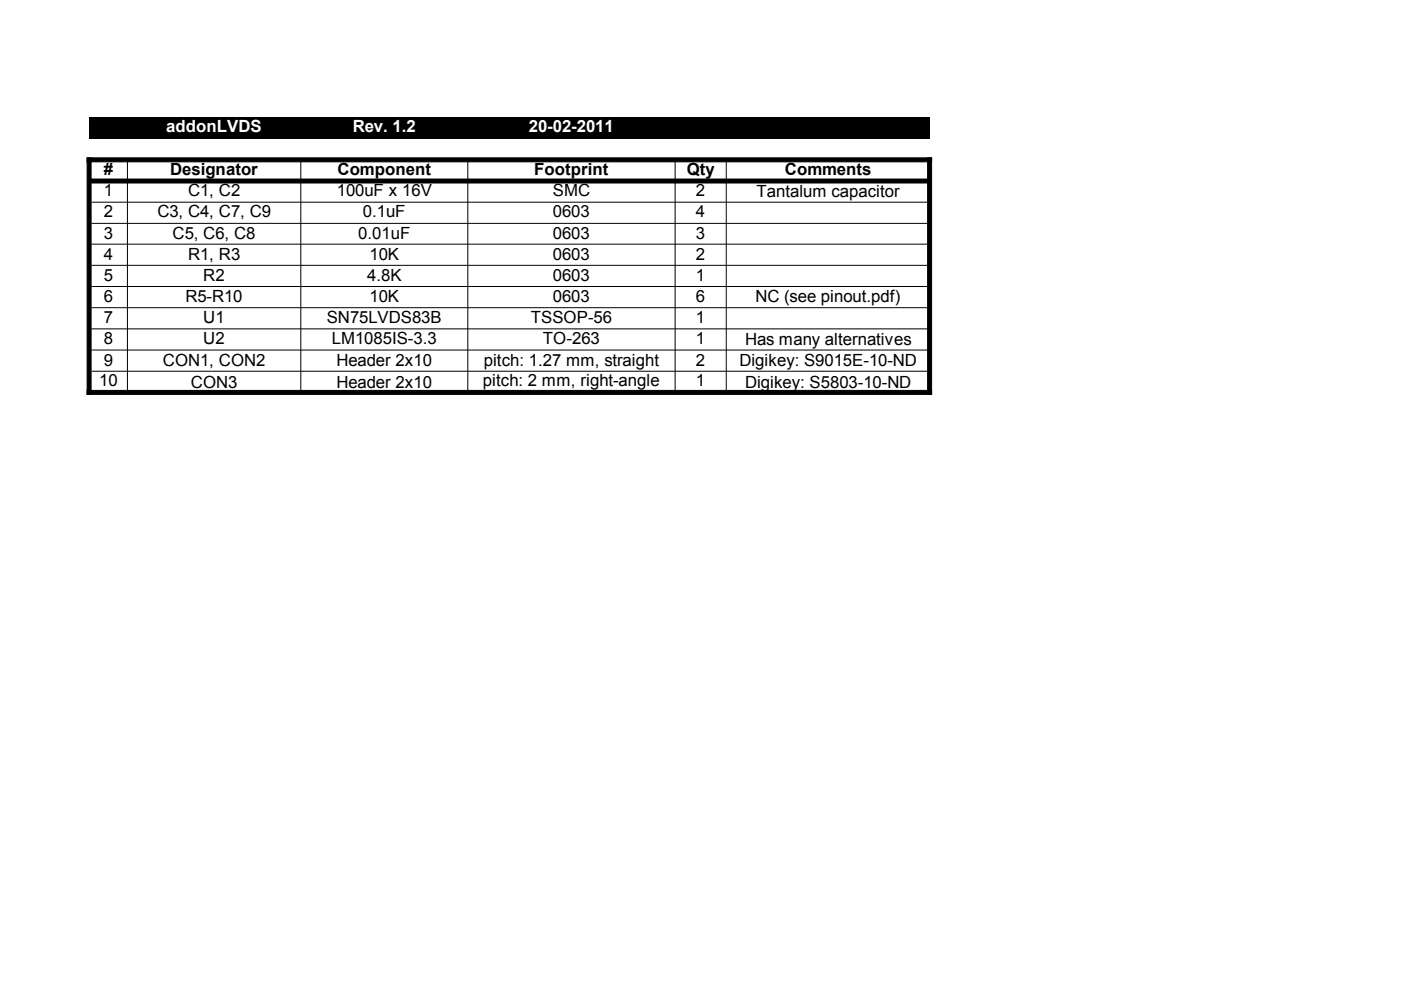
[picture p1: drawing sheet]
<svg xmlns="http://www.w3.org/2000/svg" width="297mm" height="210mm" viewBox="0 0 297 210" stroke-linecap="round" stroke-linejoin="round" font-family="sans-serif">
<defs><g id="words">
<g font-size="3.6" fill="#fff">
<text x="35.2" y="28">addonLVDS</text>
<text x="74.8" y="28">Rev. 1.2</text>
<text x="112.1" y="28">20-02-2011</text>
</g>
<g font-size="3.6">
<text x="22" y="37">#</text>
<text x="22" y="41.6">1</text>
<text x="36.1" y="37">Designator</text>
<text x="39.9" y="41.6">C1, C2</text>
<text x="71.4" y="41.6">100uF x 16V</text>
<text x="71.5" y="37">Component</text>
<text x="113.2" y="37">Footprint</text>
<text x="117.2" y="41.6">SMC</text>
<text x="145.5" y="37">Qty</text>
<text x="147.5" y="41.6">2</text>
<text x="160.4" y="41.8">Tantalum capacitor</text>
<text x="166.4" y="37">Comments</text>
<text x="22" y="46.1">2</text>
<text x="33.4" y="46.1">C3, C4, C7, C9</text>
<text x="76.9" y="46.1">0.1uF</text>
<text x="117.2" y="46.1">0603</text>
<text x="147.5" y="46.1">4</text>
<text x="22" y="50.5">3</text>
<text x="36.6" y="50.5">C5, C6, C8</text>
<text x="75.9" y="50.5">0.01uF</text>
<text x="117.2" y="50.5">0603</text>
<text x="147.5" y="50.5">3</text>
<text x="22" y="55">4</text>
<text x="22" y="59.5">5</text>
<text x="39.9" y="55">R1, R3</text>
<text x="43.1" y="59.5">R2</text>
<text x="77.8" y="59.5">4.8K</text>
<text x="78.3" y="55">10K</text>
<text x="117.2" y="59.5">0603</text>
<text x="117.2" y="55">0603</text>
<text x="147.5" y="55">2</text>
<text x="147.5" y="59.5">1</text>
<text x="22" y="64">6</text>
<text x="39.3" y="64">R5-R10</text>
<text x="78.3" y="64">10K</text>
<text x="117.2" y="64">0603</text>
<text x="147.5" y="64">6</text>
<text x="160.1" y="64">NC (see pinout.pdf)</text>
<text x="22" y="68.5">7</text>
<text x="43.1" y="68.5">U1</text>
<text x="69.3" y="68.5">SN75LVDS83B</text>
<text x="112.5" y="68.5">TSSOP-56</text>
<text x="147.5" y="68.5">1</text>
<text x="22" y="73">8</text>
<text x="22" y="77.5">9</text>
<text x="34.5" y="77.5">CON1, CON2</text>
<text x="43.1" y="73">U2</text>
<text x="70.4" y="73">LM1085IS-3.3</text>
<text x="71.3" y="77.5">Header 2x10</text>
<text x="102.5" y="77.5">pitch: 1.27 mm, straight</text>
<text x="115.1" y="73">TO-263</text>
<text x="147.5" y="73">1</text>
<text x="147.5" y="77.5">2</text>
<text x="156.7" y="77.5">Digikey: S9015E-10-ND</text>
<text x="157.9" y="73.2">Has many alternatives</text>
<text x="21" y="81.9">10</text>
<text x="40.5" y="82.1">CON3</text>
<text x="71.3" y="82.1">Header 2x10</text>
<text x="102.4" y="81.9">pitch: 2 mm, right-angle</text>
<text x="147.5" y="81.9">1</text>
<text x="157.9" y="82.1">Digikey: S5803-10-ND</text>
</g>
</g></defs>
<path d="M18.9 24.8h178.2v4.6h-178.2z" fill="#000"/>
<g fill="#000" stroke="#000" stroke-width=".21">
<path d="M18.5 33.4h178.9v.9h-178.9z" fill-rule="evenodd"/>
<path d="M18.5 33.4h.8v50.2h-.8z" fill-rule="evenodd"/>
<path d="M19.4 37.9h177.2v.9h-177.2z" fill-rule="evenodd"/>
<path d="M27 34.3v48.4z" fill-rule="evenodd"/>
<path d="M63.8 34.3v48.4z" fill-rule="evenodd"/>
<path d="M99.1 34.3v48.4z" fill-rule="evenodd"/>
<path d="M143.1 34.3v48.4z" fill-rule="evenodd"/>
<path d="M153.9 34.3v48.4z" fill-rule="evenodd"/>
<path d="M196.6 33.4h.8v50.2h-.8z" fill-rule="evenodd"/>
<path d="M19.4 42.8h177.2z" fill-rule="evenodd"/>
<path d="M19.4 47.3h177.2z" fill-rule="evenodd"/>
<path d="M19.4 51.7h177.2z" fill-rule="evenodd"/>
<path d="M19.4 56.2h177.2z" fill-rule="evenodd"/>
<path d="M19.4 60.7h177.2z" fill-rule="evenodd"/>
<path d="M19.4 65.2h177.2z" fill-rule="evenodd"/>
<path d="M19.4 69.7h177.2z" fill-rule="evenodd"/>
<path d="M19.4 74.2h177.2z" fill-rule="evenodd"/>
<path d="M19.4 78.7h177.2z" fill-rule="evenodd"/>
<path d="M18.5 82.7h178.9v.9h-178.9z" fill-rule="evenodd"/>
</g>
<use href="#words"/>
</svg>
